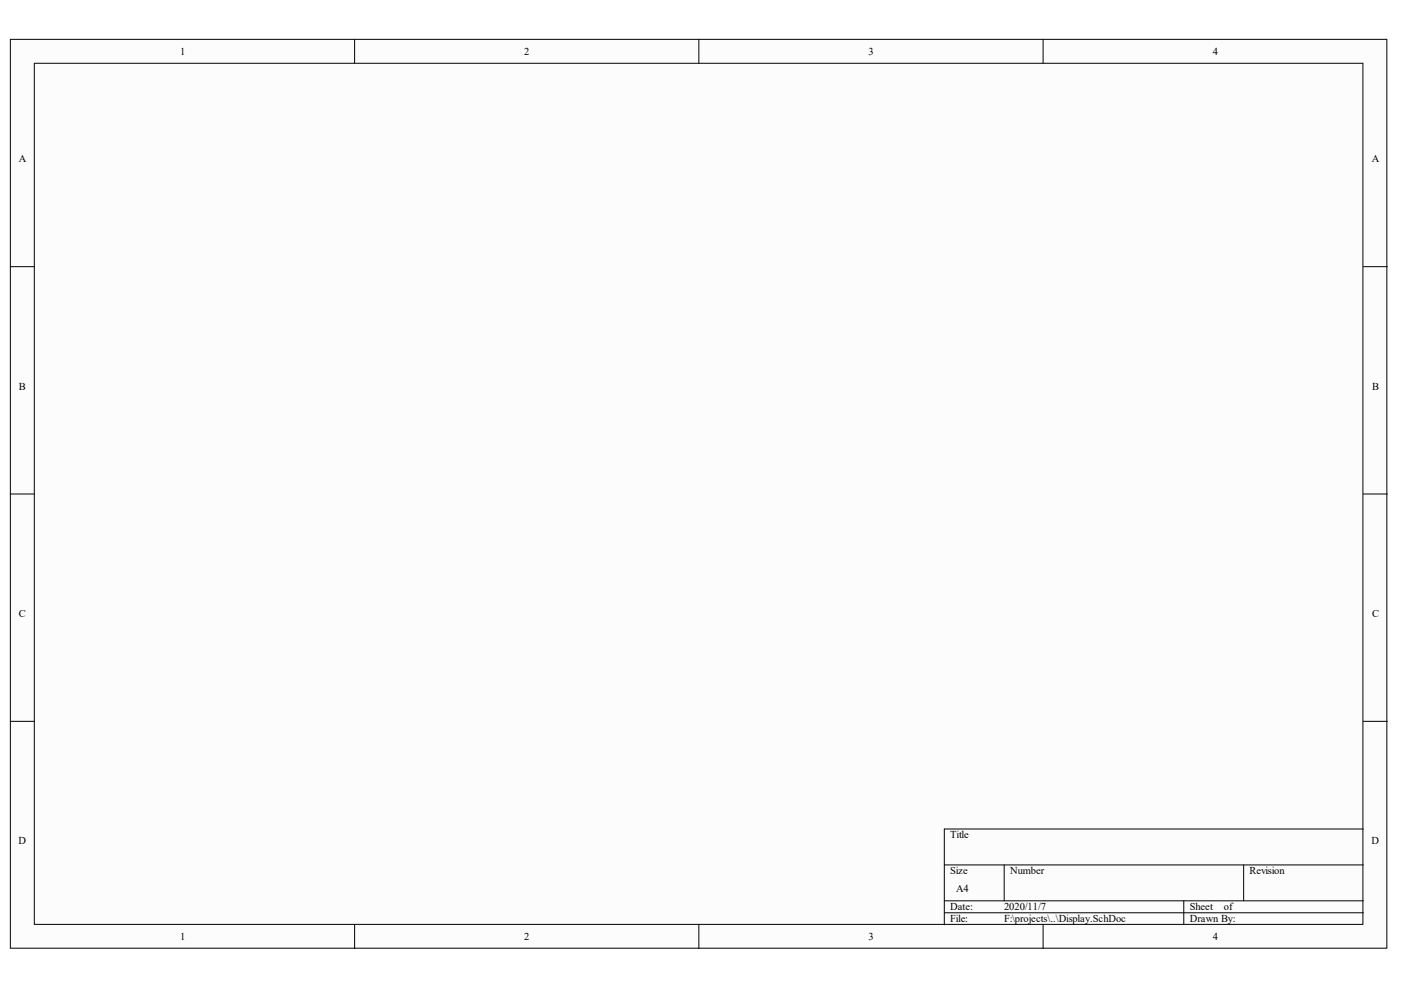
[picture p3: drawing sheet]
<svg xmlns="http://www.w3.org/2000/svg" width="297mm" height="210mm" viewBox="0 0 297 210" stroke-linecap="round" stroke-linejoin="round" font-family="sans-serif">
<defs><g id="words">
<g font-size="2.2">
<text x="38.2" y="11.7">1</text>
<text x="111.2" y="11.7">2</text>
<text x="184.1" y="11.7">3</text>
<text x="257.1" y="11.7">4</text>
<text x="4" y="34.4">A</text>
<text x="290.8" y="34.4">A</text>
<text x="4" y="82.6">B</text>
<text x="290.9" y="82.6">B</text>
<text x="4" y="130.8">C</text>
<text x="290.9" y="130.8">C</text>
<text x="3.9" y="179">D</text>
<text x="201.5" y="177.8">Title</text>
<text x="290.8" y="179">D</text>
<text x="201.5" y="185.4">Size</text>
<text x="214.2" y="185.4">Number</text>
<text x="264.9" y="185.4">Revision</text>
<text x="202.8" y="189.2">A4</text>
<text x="201.5" y="193">Date:</text>
<text x="201.5" y="195.5">File:</text>
<text x="212.9" y="193">2020/11/7</text>
<text x="212.9" y="195.5">F:\projects\..\Display.SchDoc</text>
<text x="252.3" y="193">Sheet</text>
<text x="252.3" y="195.5">Drawn By:</text>
<text x="259.5" y="193">of</text>
<text x="38.2" y="199.4">1</text>
<text x="111.2" y="199.4">2</text>
<text x="184.1" y="199.4">3</text>
<text x="257.1" y="199.4">4</text>
</g>
</g></defs>
<g fill="#fffcf8" stroke="#000" stroke-width=".21">
<path d="M2.2 8.3h291.8v192.7h-291.8z"/>
<path d="M7.3 13.4h281.7v182.6h-281.7z"/>
</g>
<g fill="none" stroke="#000" stroke-width=".21">
<path d="M75.2 8.3v5.1M148.2 8.3v5.1M221.2 8.3v5.1M2.2 56.5h5.1M289.1 56.5h5M2.2 104.7h5.1M289.1 104.7h5M2.2 152.9h5.1M289.1 152.9h5M289.1 175.8h-88.9v20.3M75.2 196.1v5M148.2 196.1v5"/>
<path d="M200.2 183.4h88.9M200.2 191h88.9M200.2 193.5h88.9M212.9 183.4v7.6M221.2 196.1v5M251 191v5.1M263.7 183.4v7.6"/>
</g>
<use href="#words"/>
</svg>
